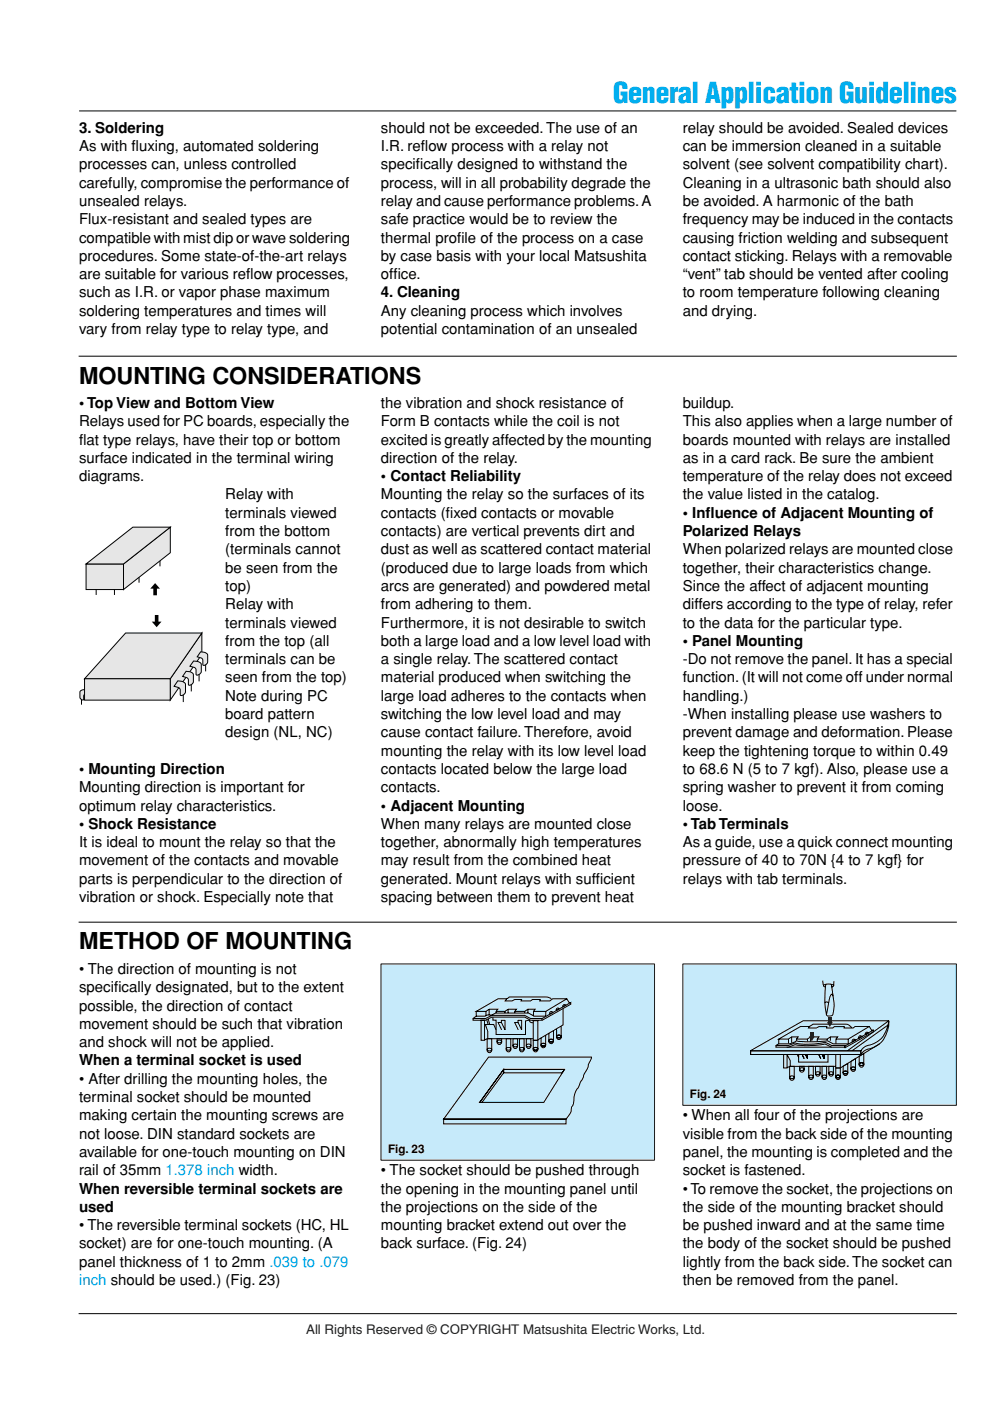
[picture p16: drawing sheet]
<svg xmlns="http://www.w3.org/2000/svg" width="210mm" height="297mm" viewBox="0 0 210 297" stroke-linecap="round" stroke-linejoin="round" font-family="sans-serif">
<defs><g id="words">
<text font-size="6" fill="#00aeef" x="130" y="21.8">General Application Guidelines</text>
<g font-size="4.9">
<text x="16.8" y="81.3">MOUNTING CONSIDERATIONS</text>
<text x="16.8" y="201.3">METHOD OF MOUNTING</text>
</g>
<g font-size="3.2">
<text x="16.8" y="28.1">3. Soldering</text>
<text x="80.8" y="28.1">should not be exceeded. The use of an</text>
<text x="144.8" y="28.1">relay should be avoided. Sealed devices</text>
<text x="16.8" y="32">As with f</text>
<text x="16.8" y="35.9">processes can, unless controlled</text>
<text x="27.9" y="32">luxing, automated soldering</text>
<text x="80.8" y="32">I.R. ref</text>
<text x="80.8" y="35.9">specif</text>
<text x="88.2" y="35.9">ically designed to withstand the</text>
<text x="89.2" y="32">low process with a relay not</text>
<text x="144.8" y="32">can be immersion cleaned in a suitable</text>
<text x="144.8" y="35.9">solvent (see solvent compatibility chart).</text>
<text x="16.8" y="39.8">carefully, compromise the performance of</text>
<text x="80.8" y="39.8">process, will in all probability degrade the</text>
<text x="144.8" y="39.8">Cleaning in a ultrasonic bath should also</text>
<text x="16.8" y="43.7">unsealed relays.</text>
<text x="16.8" y="47.5">Flux-resistant and sealed types are</text>
<text x="80.8" y="43.7">relay and cause performance problems. A</text>
<text x="80.8" y="47.5">safe practice would be to review the</text>
<text x="144.8" y="43.7">be avoided. A harmonic of the bath</text>
<text x="144.8" y="47.5">frequency may be induced in the contacts</text>
<text x="16.8" y="51.4">compatible with mist dip or wave soldering</text>
<text x="80.8" y="51.4">thermal prof</text>
<text x="96.9" y="51.4">ile of the process on a case</text>
<text x="144.8" y="51.4">causing friction welding and subsequent</text>
<text x="16.8" y="55.3">procedures. Some state-of-the-art relays</text>
<text x="16.8" y="59.2">are suitable for various ref</text>
<text x="52.2" y="59.2">low processes,</text>
<text x="80.8" y="55.3">by case basis with your local Matsushita</text>
<text x="80.8" y="59.2">off</text>
<text x="83.4" y="59.2">ice.</text>
<text x="144.8" y="55.3">contact sticking. Relays with a removable</text>
<text x="144.8" y="59.2">“vent” tab should be vented after cooling</text>
<text x="16.8" y="63.1">such as I.R. or vapor phase maximum</text>
<text x="80.8" y="63.1">4. Cleaning</text>
<text x="144.8" y="63.1">to room temperature following cleaning</text>
<text x="16.8" y="66.9">soldering temperatures and times will</text>
<text x="16.8" y="70.8">vary from relay type to relay type, and</text>
<text x="80.8" y="66.9">Any cleaning process which involves</text>
<text x="80.8" y="70.8">potential contamination of an unsealed</text>
<text x="144.8" y="66.9">and drying.</text>
<text x="16.8" y="86.5">• Top View and Bottom View</text>
<text x="80.8" y="86.5">the vibration and shock resistance of</text>
<text x="144.8" y="86.5">buildup.</text>
<text x="16.8" y="90.4">Relays used for PC boards, especially the</text>
<text x="16.8" y="94.2">f</text>
<text x="16.8" y="94.2">lat type relays, have their top or bottom</text>
<text x="80.8" y="90.4">Form B contacts while the coil is not</text>
<text x="80.8" y="94.2">excited is greatly affected by the mounting</text>
<text x="144.8" y="90.4">This also applies when a large number of</text>
<text x="144.8" y="94.2">boards mounted with relays are installed</text>
<text x="16.8" y="98.1">surface indicated in the terminal wiring</text>
<text x="80.8" y="98.1">direction of the relay.</text>
<text x="144.8" y="98.1">as in a card rack. Be sure the ambient</text>
<text x="16.8" y="102">diagrams.</text>
<text x="47.8" y="105.9">Relay with</text>
<text x="80.8" y="102">• Contact Reliability</text>
<text x="80.8" y="105.9">Mounting the relay so the surfaces of its</text>
<text x="144.8" y="102">temperature of the relay does not exceed</text>
<text x="144.8" y="105.9">the value listed in the catalog.</text>
<text x="47.8" y="109.8">terminals viewed</text>
<text x="47.8" y="113.6">from the bottom</text>
<text x="80.8" y="109.8">contacts (f</text>
<text x="80.8" y="113.6">contacts) are vertical prevents dirt and</text>
<text x="94.5" y="109.8">ixed contacts or movable</text>
<text x="144.8" y="109.8">• Infuence of Adjacent Mounting of</text>
<text x="144.8" y="113.6">Polarized Relays</text>
<text x="149.6" y="109.8">l</text>
<text x="47.8" y="117.5">(terminals cannot</text>
<text x="80.8" y="117.5">dust as well as scattered contact material</text>
<text x="144.8" y="117.5">When polarized relays are mounted close</text>
<text x="47.8" y="121.4">be seen from the</text>
<text x="47.8" y="125.3">top)</text>
<text x="80.8" y="121.4">(produced due to large loads from which</text>
<text x="80.8" y="125.3">arcs are generated) and powdered metal</text>
<text x="144.8" y="121.4">together, their characteristics change.</text>
<text x="144.8" y="125.3">Since the affect of adjacent mounting</text>
<text x="47.8" y="129.2">Relay with</text>
<text x="80.8" y="129.2">from adhering to them.</text>
<text x="144.8" y="129.2">differs according to the type of relay, refer</text>
<text x="47.8" y="133">terminals viewed</text>
<text x="47.8" y="136.9">from the top (all</text>
<text x="80.8" y="133.1">Furthermore, it is not desirable to switch</text>
<text x="80.8" y="136.9">both a large load and a low level load with</text>
<text x="144.8" y="133">to the data for the particular type.</text>
<text x="144.8" y="136.9">• Panel Mounting</text>
<text x="47.8" y="140.8">terminals can be</text>
<text x="80.8" y="140.8">a single relay. The scattered contact</text>
<text x="144.8" y="140.8">-Do not remove the panel. It has a special</text>
<text x="47.8" y="144.7">seen from the top)</text>
<text x="47.8" y="148.6">Note during PC</text>
<text x="80.8" y="144.7">material produced when switching the</text>
<text x="80.8" y="148.6">large load adheres to the contacts when</text>
<text x="144.8" y="144.7">function. (It will not come off under normal</text>
<text x="144.8" y="148.6">handling.)</text>
<text x="47.8" y="152.5">board pattern</text>
<text x="80.8" y="152.5">switching the low level load and may</text>
<text x="144.8" y="152.5">-When installing please use washers to</text>
<text x="47.8" y="156.3">design (NL, NC)</text>
<text x="80.8" y="156.3">cause contact failure. Therefore, avoid</text>
<text x="80.8" y="160.2">mounting the relay with its low level load</text>
<text x="144.8" y="156.3">prevent damage and deformation. Please</text>
<text x="144.8" y="160.2">keep the tightening torque to within 0.49</text>
<text x="16.8" y="164.1">• Mounting Direction</text>
<text x="16.8" y="168">Mounting direction is important for</text>
<text x="80.8" y="164.1">contacts located below the large load</text>
<text x="80.8" y="168">contacts.</text>
<text x="144.8" y="164.1">to 68.6 N (5 to 7 kgf). Also, please use a</text>
<text x="144.8" y="168">spring washer to prevent it from coming</text>
<text x="16.8" y="171.9">optimum relay characteristics.</text>
<text x="80.8" y="171.9">• Adjacent Mounting</text>
<text x="144.8" y="171.9">loose.</text>
<text x="16.8" y="175.7">• Shock Resistance</text>
<text x="16.8" y="179.6">It is ideal to mount the relay so that the</text>
<text x="80.8" y="175.7">When many relays are mounted close</text>
<text x="80.8" y="179.6">together, abnormally high temperatures</text>
<text x="144.8" y="175.7">• Tab Terminals</text>
<text x="144.8" y="179.6">As a guide, use a quick connect mounting</text>
<text x="16.8" y="183.5">movement of the contacts and movable</text>
<text x="80.8" y="183.5">may result from the combined heat</text>
<text x="144.8" y="183.5">pressure of 40 to 70N {4 to 7 kgf} for</text>
<text x="16.8" y="187.4">parts is perpendicular to the direction of</text>
<text x="16.8" y="191.3">vibration or shock. Especially note that</text>
<text x="80.8" y="187.4">generated. Mount relays with suff</text>
<text x="80.8" y="191.3">spacing between them to prevent heat</text>
<text x="126.3" y="187.4">icient</text>
<text x="144.8" y="187.4">relays with tab terminals.</text>
<text x="16.8" y="206.5">• The direction of mounting is not</text>
<text x="16.8" y="210.4">specif</text>
<text x="16.8" y="214.2">possible, the direction of contact</text>
<text x="24.2" y="210.4">ically designated, but to the extent</text>
<text x="16.8" y="218.1">movement should be such that vibration</text>
<text x="16.8" y="222">and shock will not be applied.</text>
<text x="16.8" y="225.9">When a terminal socket is used</text>
<text x="16.8" y="229.8">• After drilling the mounting holes, the</text>
<text x="16.8" y="233.6">terminal socket should be mounted</text>
<text x="16.8" y="237.5">making certain the mounting screws are</text>
<text x="144.8" y="237.5">• When all four of the projections are</text>
<text x="16.8" y="241.4">not loose. DIN standard sockets are</text>
<text x="16.8" y="245.3">available for one-touch mounting on DIN</text>
<text x="144.8" y="241.4">visible from the back side of the mounting</text>
<text x="144.8" y="245.3">panel, the mounting is completed and the</text>
<text x="16.8" y="249.2">rail of 35mm 1.378 inch width.</text>
<text x="80.8" y="249.2">• The socket should be pushed through</text>
<text x="144.8" y="249.2">socket is fastened.</text>
<text x="16.8" y="253.1">When reversible terminal sockets are</text>
<text x="16.8" y="256.9">used</text>
<text x="80.8" y="253.1">the opening in the mounting panel until</text>
<text x="80.8" y="256.9">the projections on the side of the</text>
<text x="144.8" y="253.1">• To remove the socket, the projections on</text>
<text x="144.8" y="256.9">the side of the mounting bracket should</text>
<text x="16.8" y="260.8">• The reversible terminal sockets (HC, HL</text>
<text x="80.8" y="260.8">mounting bracket extend out over the</text>
<text x="144.8" y="260.8">be pushed inward and at the same time</text>
<text x="16.8" y="264.7">socket) are for one-touch mounting. (A</text>
<text x="16.8" y="268.6">panel thickness of 1 to 2mm .039 to .079</text>
<text x="80.8" y="264.7">back surface. (Fig. 24)</text>
<text x="144.8" y="264.7">the body of the socket should be pushed</text>
<text x="144.8" y="268.6">lightly from the back side. The socket can</text>
<text x="144.8" y="272.5">then be removed from the panel.</text>
</g>
<text font-size="3.2" fill="#00aeef" x="16.8" y="272.5">inch should be used.) (Fig. 23)</text>
<text font-size="2.8" fill="#231f20" x="64.9" y="282.8">All Rights Reserved © COPYRIGHT Matsushita Electric Works, Ltd.</text>
<g font-size="2.5">
<text x="146.3" y="232.8">Fig. 24</text>
<text x="82.3" y="244.5">Fig. 23</text>
</g>
</g></defs>
<path d="M16.8 23.5h186M16.8 278.5h186" fill="none" stroke="#000" stroke-width=".21"/>
<g fill="#e6e6e6" stroke="#000" stroke-width=".21">
<path d="M18.2 119.6h8v5.4h-8z"/>
<path d="M26.2 119.6l9.9-7.8v5.4l-9.9 7.8z"/>
<path d="M18.2 119.6l10-7.8h7.9l-9.9 7.8z"/>
</g>
<path d="M33.9 118.9v1.2M20.4 125v1.1M24.3 125v1.1M29.5 122.4v1.1" fill="none" stroke="#000" stroke-width=".21"/>
<path d="M32.9 123.6l1 1.2h-.6v1.4h-.8v-1.4h-.6zM32.8 130.4h.8v1.4h.6l-1 1.2-1-1.2h.6z" fill="#000"/>
<g fill="#e6e6e6" stroke="#000" stroke-width=".21">
<path d="M42.8 134.2v4.5l-6.7 9.7v-4.5z"/>
<path d="M37.7 144.4a1.55 1.55 0 0 1 1.6 .7v1.6a.96 .96 0 0 1-1 .8l-.1-1.3-.2-.3-1.1-.4z"/>
<path d="M26.6 134.2h16.2l-6.7 9.7h-18.2z"/>
</g>
<path d="M38.9 147.3v1.6" fill="none" stroke="#000" stroke-width=".21"/>
<path d="M17.1 146.5l1-.3 .6 .8-.9 .4-.2 1-.5-.3-.2-.3z" fill="#e6e6e6" stroke="#000" stroke-width=".21"/>
<path d="M17.3 148.3v1.1" fill="none" stroke="#000" stroke-width=".21"/>
<path d="M39.5 142.3a1.47 1.47 0 0 1 1.5 .7v1.5a.91 .91 0 0 1-.9 .8l-.2-1.2-.1-.3-1.1-.4z" fill="#e6e6e6" stroke="#000" stroke-width=".21"/>
<path d="M40.6 145.2v1.4" fill="none" stroke="#000" stroke-width=".21"/>
<path d="M41 140.1a1.57 1.57 0 0 1 1.7 .8v1.5a.96 .96 0 0 1-1 .7l-.1-1.2-.2-.3-1.1-.4z" fill="#e6e6e6" stroke="#000" stroke-width=".21"/>
<path d="M42.2 143v1.5" fill="none" stroke="#000" stroke-width=".21"/>
<path d="M42.5 138.2a1.42 1.42 0 0 1 1.5 .7v1.4a.89 .89 0 0 1-.9 .8l-.3-1.5-1-.3z" fill="#e6e6e6" stroke="#000" stroke-width=".21"/>
<path d="M43.6 141v1.3" fill="none" stroke="#000" stroke-width=".21"/>
<path d="M17.9 143.9h18.2v4.5h-18.2z" fill="#e6e6e6" stroke="#000" stroke-width=".21"/>
<g fill="#c6eafa">
<path d="M80.8 204.4h57.9v37.7h-57.9z"/>
<path d="M80.8 242.1h57.9v3.8h-57.9z"/>
</g>
<path d="M80.7 204.4h58.1M80.8 204.4v41.5M138.8 204.4v41.5M80.7 246h58.1" fill="none" stroke="#101a21" stroke-width=".21"/>
<g fill="none" stroke="#000" stroke-width=".21">
<path d="M100.3 215.9h2.7l1.3-.6h6.9l1.3 .6h2.4v.4h-2.4l-1.3-.7h-6.9l-1.3 .7h-2.7zM101 214.4v1l-.7 .5M102 216.3h.7v4.3h-.7zM103 214.4l.7-.4h1.8l-.3 .4v.4M103 214.4v.9M103.2 216.2l.3 1M103.5 216l.3 1.2M103.7 214v1.2M104.5 215.6v.7h.7v3h6.2v-2.8l.9-.2a.6 .6 0 0 0 .8 .5M105.2 218.4l-.5-1.2h-1.8l.5 1.5v1.5M105.2 214.4h1.9M106.3 216.8v-.5h.8v2.1l-.8-1.6h-.7l.8 1.6"/>
<path d="M107.1 214.4l.6-.4h1.8l-.4 .4v.4M107.1 214.4v.4M107.5 211.8l.5-.4h.2h7.5l1.2 .4M107.7 214v.8M109.1 214.4h2.1M109.8 216.8v-.5h.8v2.1l-.8-1.6h-.7l.8 1.6M111.2 214.4l.7-.4h1.6l-.4 .4v1M111.2 214.4v.3M111.9 214v.8M113.1 216.4h.9v4.2h-.9zM114.9 216l6.1-3.5v.4l-6.1 3.4M115.7 219.5v2a.55 .55 0 0 0-1 0v-1.4"/>
<path d="M115.7 214.4v1h-2.4l-1.3-.6h-6.9l-.9 .4h-.9l-.4 .2h-1.9M116.7 214.5l.5 .2-.6 .3zM117.3 218.5v2.1a.55 .55 0 0 0-.9 0v-1.5M118 219.8a.55 .55 0 0 0 1 0 .51 .51 0 0 1-.5 .6 .51 .51 0 0 1-.5-.6zM118.1 219.6l.1-.1a.53 .53 0 0 1 .8 .3 .47 .47 0 0 1-.5 .2 .47 .47 0 0 1-.4-.4zM118.1 213.8l.5 .1-.6 .3zM119 217.6v2.2a.55 .55 0 0 0-1 0v-1.6M119.4 213.2a.36 .36 0 0 1 .6-.1l-.7 .4zM119.4 213.8v3.5l-5.4 3.2M120.2 211.8l-4.5 2.6h-2.6M121 212.5h-.4l-.4-.7h-3l-.6 .4h-2.2l.1-.3h-1.6l-.4 .3h-2l.1-.3h-1.5l-.5 .3h-1.5l.4-.4h-1.9l-4.6 2.6h2M94.1 237.3h25.9v1h-25.9z"/>
<path d="M103.3 220.2h1v2.5a.48 .48 0 0 1-.5 .5 .48 .48 0 0 1-.5-.5zM103.4 222.4l.1-.1a.53 .53 0 0 1 .8 .2 .47 .47 0 0 1-.6 .3 .47 .47 0 0 1-.3-.4zM103.6 224.1h21.8l-.9 2.6-.6 1-1.1 2.5a5.7 5.7 0 0 0-1.2 3.8l-.4 .7a3.4 3.4 0 0 1-1.2 2.6h-25.9zM105.4 220.2h1v.8a.48 .48 0 0 1-.5 .5 .48 .48 0 0 1-.5-.5zM105.5 220.7l.1-.1a.53 .53 0 0 1 .8 .2 .47 .47 0 0 1-.5 .3 .47 .47 0 0 1-.4-.4zM106.8 226.7h12.9l-.5 .8h-12.4zM106.8 226.7v.8l-4.6 6.2h-.5zM106.8 226.7h12.9l-4.4 7h-13.6zM107.3 220.2h1v2.3a.48 .48 0 0 1-.5 .5 .48 .48 0 0 1-.5-.5zM107.4 222.2l.2-.1a.53 .53 0 0 1 .7 .3 .47 .47 0 0 1-.5 .3 .47 .47 0 0 1-.4-.5zM108.8 220.2h.9v1.6a.48 .48 0 0 1-.4 .5 .48 .48 0 0 1-.5-.5zM108.8 221.5l.2-.1a.53 .53 0 0 1 .7 .3 .47 .47 0 0 1-.5 .2 .47 .47 0 0 1-.4-.4z"/>
<path d="M110.2 220.2h.9v2.3a.48 .48 0 0 1-.5 .5 .48 .48 0 0 1-.4-.5zM110.2 222.2l.2-.1a.53 .53 0 0 1 .7 .3 .47 .47 0 0 1-.5 .3 .47 .47 0 0 1-.4-.5zM111.6 220.2h1v1.6a.48 .48 0 0 1-.5 .5 .48 .48 0 0 1-.5-.5zM111.7 221.5l.1-.1a.53 .53 0 0 1 .8 .3 .47 .47 0 0 1-.5 .2 .47 .47 0 0 1-.4-.4zM113.1 220.6h.9v1.8a.55 .55 0 0 0-.9 0zM113.1 222.4a.55 .55 0 0 0 .9 0 .51 .51 0 0 1-.5 .6 .51 .51 0 0 1-.4-.6zM113.1 220.2h-9.7l-.6 .3M113.1 222.2l.2-.1a.53 .53 0 0 1 .7 .3 .47 .47 0 0 1-.5 .3 .47 .47 0 0 1-.4-.5zM114.7 221.5a.55 .55 0 0 0 1 0 .51 .51 0 0 1-.5 .6 .51 .51 0 0 1-.5-.6zM114.8 221.3l.2-.1a.53 .53 0 0 1 .7 .3 .47 .47 0 0 1-.5 .3 .47 .47 0 0 1-.4-.5zM116.4 220.6a.55 .55 0 0 0 .9 0 .51 .51 0 0 1-.4 .7 .51 .51 0 0 1-.5-.7zM116.4 220.5l.2-.1a.53 .53 0 0 1 .7 .2 .47 .47 0 0 1-.5 .3 .47 .47 0 0 1-.4-.4z"/>
</g>
<g fill="#c6eafa">
<path d="M144.8 204.4h57.9v26.1h-57.9z"/>
<path d="M144.8 230.5h57.9v3.8h-57.9z"/>
</g>
<path d="M144.7 204.4h58.1M144.8 204.4v29.9M202.8 204.4v29.9M144.7 234.4h58.1" fill="none" stroke="#101a21" stroke-width=".21"/>
<g fill="none" stroke="#000" stroke-width=".21">
<path d="M167.8 219.8v1.3M171.7 217.6l.7-.5h5.8a2.3 2.3 0 0 1 2.3 .7l.1 .1M171.9 219.8v1.1M174.4 207.9l.1 .9M174.9 209.2l-.3-.2a1.81 1.81 0 0 1 2.2 0l-.5 .3M174.9 212.6a.38 .38 0 0 1 .4-.2 .38 .38 0 0 1 .3 .3M176.1 219.8v.9M176.2 208.7l.1 .4a15.3 15.3 0 0 1 .4 5.3 .84 .84 0 0 1-.5 1 .84 .84 0 0 1-1-.3l-.1-.4a17.8 17.8 0 0 1 0-6M176.6 211.2l-.2-.4-.4 .6-.8 3.8M176.8 208v1M182.2 219.6l.5 .2-.6 .3zM183.6 218.9l.5 .1-.6 .3z"/>
<path d="M184.3 217.6l-4.4 2.7h-2.7M185.2 218.4h-.4l-.5-.8h-3l-.4 .4h-1.9v-.3h-2.1l-.3 .3h-1.3v-.3h-1.7l-.5 .3h-1.7l.2-.4h-1.9l-4.6 2.7h2.1M188.4 216.4h-18.1l-11.2 6.4M188.4 216.4a5.7 5.7 0 0 1-4.9 5.4l-1 1M188.4 216.4a5.6 5.6 0 0 1-4.1 6l-.4 .1a2.44 2.44 0 0 0-1.4 1.1M188.4 217.2l-7.7 5.6M188.4 216.4l-8.7 6.4M159.1 222.8h23.4v.8h-23.4zM159.2 222.8h23.3v.8h-23.3zM164.5 221.7h2.7l1.4-.6a14.5 14.5 0 0 0 6.3-.1l1.4 .7h2.8v.3h-2.8l-1.4-.7a18.3 18.3 0 0 1-6.3 .2l-1.4 .5h-2.7zM165.1 220.3v1l-.6 .4M166.1 223.6h.8v2.8h-.8z"/>
<path d="M166.8 222h9.5M166.9 223.6l.7 1.3v1.2M167.2 220.3l.6-.5h1.4l-.3 .5v.4M167.2 220.3v.9M167.4 226.1h1v2.5a.48 .48 0 0 1-.5 .4 .48 .48 0 0 1-.5-.4zM167.5 228.3l.2-.2a.53 .53 0 0 1 .7 .3 .47 .47 0 0 1-.5 .3 .47 .47 0 0 1-.4-.4zM168.9 220.3h2.3M169 223.6h.3v.6zM169.3 223.6h.8l.4 .9-.4-.9h.7l.4 .9v-.9h2.4l.4 .9-.4-.9h.7l.4 .9v-.9h.9v1.6h-6.3zM169.5 226.1h1v.7a.48 .48 0 0 1-.5 .5 .48 .48 0 0 1-.5-.5zM169.6 226.5l.2-.1a.53 .53 0 0 1 .7 .3 .47 .47 0 0 1-.5 .3 .47 .47 0 0 1-.4-.5zM170.8 223.6h.4v.9z"/>
<path d="M171.2 220.3l.7-.5h1.7l-.3 .5v.6M171.2 220.3v.5M171.5 226.1h.9v2.3a.48 .48 0 0 1-.4 .5 .48 .48 0 0 1-.5-.5zM171.5 228.1l.2-.1a.53 .53 0 0 1 .7 .2 .47 .47 0 0 1-.5 .3 .47 .47 0 0 1-.4-.4zM172.9 226.1h1v1.6a.48 .48 0 0 1-.5 .5 .48 .48 0 0 1-.5-.5zM173 227.4l.1-.1a.53 .53 0 0 1 .8 .2 .47 .47 0 0 1-.5 .3 .47 .47 0 0 1-.4-.4zM173.3 220.3h2.1M174.3 226.1h1v2.3a.48 .48 0 0 1-.5 .5 .48 .48 0 0 1-.5-.5zM174.3 223.6h.4v.9zM174.4 228.1l.1-.1a.53 .53 0 0 1 .8 .2 .47 .47 0 0 1-.5 .3 .47 .47 0 0 1-.4-.4zM175.4 220.3l.7-.5h1.5l-.4 .5v1M175.4 220.3v.3"/>
<path d="M175.7 226.1h1v1.6a.48 .48 0 0 1-.5 .5 .48 .48 0 0 1-.5-.5zM175.8 227.4l.2-.1a.53 .53 0 0 1 .7 .2 .47 .47 0 0 1-.5 .3 .47 .47 0 0 1-.4-.4zM177.2 226.4h1v1.8a.55 .55 0 0 0-1 0zM177.2 228.2a.55 .55 0 0 0 1 0 .51 .51 0 0 1-.5 .7 .51 .51 0 0 1-.5-.7zM177.2 223.6h1v2.8h-1zM177.2 226.1h-9.6l-.7 .2M177.3 228.1l.1-.1a.53 .53 0 0 1 .8 .2 .47 .47 0 0 1-.5 .3 .47 .47 0 0 1-.4-.4zM178.8 227.4a.55 .55 0 0 0 .9 0 .51 .51 0 0 1-.4 .6 .51 .51 0 0 1-.5-.6zM178.8 226.1l.9-.6v1.9a.55 .55 0 0 0-.9 0zM178.8 227.2l.2-.1a.53 .53 0 0 1 .7 .3 .47 .47 0 0 1-.5 .3 .47 .47 0 0 1-.4-.5zM179.1 221.8l6.1-3.4v.4l-6.1 3.4M179.9 220.3v1h-3.2l-1.3-.6a25.5 25.5 0 0 1-6.5 0 4.8 4.8 0 0 1-3.8 .6"/>
<path d="M180.4 225l1-.6v2.1a.55 .55 0 0 0-1 0zM180.4 226.5a.55 .55 0 0 0 1 0 .51 .51 0 0 1-.5 .7 .51 .51 0 0 1-.5-.7zM180.5 226.4l.2-.1a.53 .53 0 0 1 .7 .2 .47 .47 0 0 1-.5 .3 .47 .47 0 0 1-.4-.4zM180.7 220.5a.36 .36 0 0 1 .6 0l-.6 .4zM182.2 225.6a.55 .55 0 0 0 .9 0 .51 .51 0 0 1-.4 .7 .51 .51 0 0 1-.5-.7zM182.2 223.9l.9-.5v2.2a.55 .55 0 0 0-.9 0zM182.2 225.5l.2-.1a.53 .53 0 0 1 .7 .2 .47 .47 0 0 1-.5 .3 .47 .47 0 0 1-.4-.4z"/>
</g>
<g fill="#231f20">
<path d="M171.5 219.7h1.3l-.7 1.1z"/>
<path d="M171.8 218.8h.6v1.1h-.6z"/>
<path d="M175.3 216.7h1.3l-.7 1.1z"/>
<path d="M175.6 215.8h.6v1.1h-.6z"/>
</g>
<path d="M16.8 75.5h186M16.8 195.5h186M186.5 221.3l-8.3 5.1" fill="none" stroke="#000" stroke-width=".21"/>
<use href="#words"/>
</svg>
